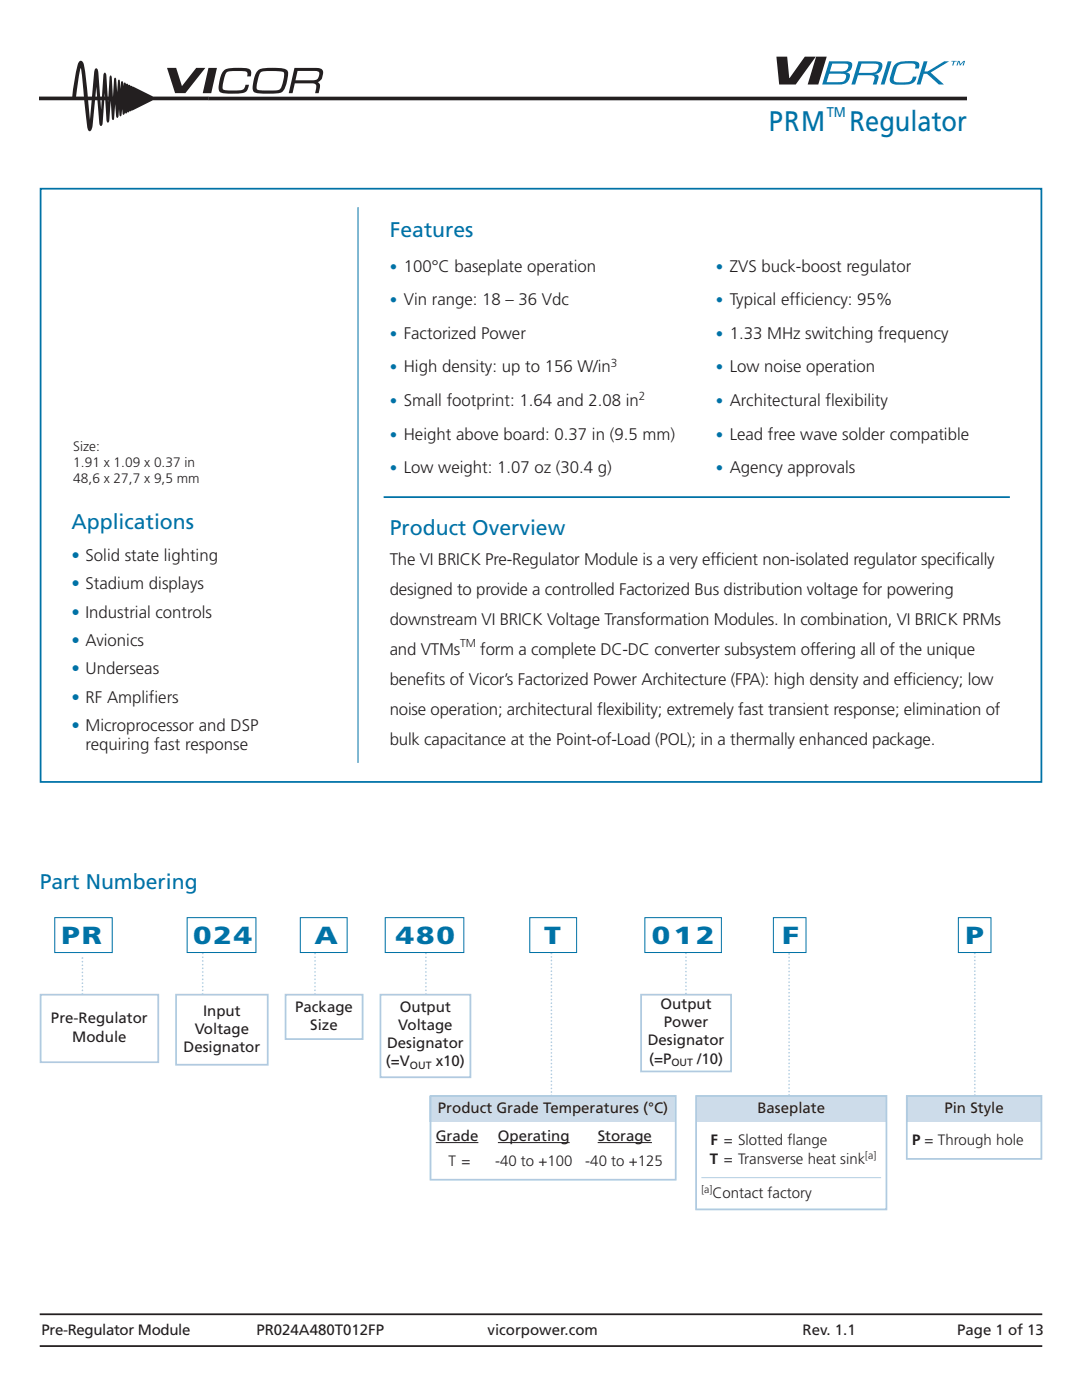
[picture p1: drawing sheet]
<svg xmlns="http://www.w3.org/2000/svg" width="216mm" height="279mm" viewBox="0 0 216 279" stroke-linecap="round" stroke-linejoin="round" font-family="sans-serif">
<defs><g id="words">
<g font-size="5.6" fill="#0072a6">
<text x="153.4" y="26.1">PRM</text>
<text x="169.5" y="26.1">Regulator</text>
</g>
<g font-size="4.9" fill="#0072a6">
<text x="12.3" y="188.4">PR</text>
<text x="38.5" y="188.4">024</text>
<text x="62.7" y="188.4">A</text>
<text x="79" y="188.4">480</text>
<text x="108.6" y="188.4">T</text>
<text x="130.1" y="188.4">012</text>
<text x="156.1" y="188.4">F</text>
<text x="192.7" y="188.4">P</text>
</g>
<g font-size="4.2" fill="#0072a6">
<text x="77.8" y="47.2">Features</text>
<text x="14.3" y="105.6">Applications</text>
<text x="77.8" y="106.7">Product Overview</text>
<text x="7.9" y="177.5">Part Numbering</text>
</g>
<g font-size="3.4" fill="#0072a6">
<text x="14.3" y="112">• Solid state lighting</text>
<text x="14.3" y="117.6">• Stadium displays</text>
<text x="14.3" y="123.3">• Industrial controls</text>
<text x="14.3" y="128.9">• Avionics</text>
<text x="14.3" y="134.6">• Underseas</text>
<text x="14.3" y="140.2">• RF Amplifiers</text>
<text x="14.3" y="145.9">• Microprocessor and DSP</text>
</g>
<g font-size="3.4" fill="#231f20">
<text x="77.8" y="112.7">The VI BRICK Pre-Regulator Module is a very efficient non-isolated regulator specifically</text>
<text x="77.8" y="118.7">designed to provide a controlled Factorized Bus distribution voltage for powering</text>
<text x="77.8" y="124.7">downstream VI BRICK Voltage Transformation Modules. In combination, VI BRICK PRMs</text>
<text x="77.8" y="130.7">and VTMs</text>
<text x="95.8" y="130.7">form a complete DC-DC converter subsystem offering all of the unique</text>
<text x="77.8" y="136.7">benefits of Vicor’s Factorized Power Architecture (FPA): high density and efficiency; low</text>
<text x="77.8" y="142.7">noise operation; architectural flexibility; extremely fast transient response; elimination of</text>
<text x="17.1" y="149.7">requiring fast response</text>
<text x="77.8" y="148.7">bulk capacitance at the Point-of-Load (POL); in a thermally enhanced package.</text>
</g>
<g font-size="3" fill="#0072a6">
<text x="77.8" y="54.2">• 100°C baseplate operation</text>
<text x="142.8" y="54.2">• ZVS buck-boost regulator</text>
<text x="77.8" y="60.9">• Vin range: 18 – 36 Vdc</text>
<text x="142.8" y="60.9">• Typical efficiency: 95%</text>
<text x="77.8" y="67.6">• Factorized Power</text>
<text x="142.8" y="67.6">• 1.33 MHz switching frequency</text>
<text x="77.8" y="74.3">• High density: up to 156 W/in</text>
<text x="142.8" y="74.3">• Low noise operation</text>
<text x="77.8" y="81">• Small footprint: 1.64 and 2.08 in</text>
<text x="142.8" y="81">• Architectural flexibility</text>
<text x="77.8" y="87.7">• Height above board: 0.37 in (9.5 mm)</text>
<text x="142.8" y="87.7">• Lead free wave solder compatible</text>
<text x="77.8" y="94.4">• Low weight: 1.07 oz (30.4 g)</text>
<text x="142.8" y="94.4">• Agency approvals</text>
</g>
<g font-size="3" fill="#231f20">
<text x="40.5" y="202.7">Input</text>
<text x="58.9" y="202">Package</text>
<text x="79.8" y="202">Output</text>
<text x="131.8" y="201.5">Output</text>
<text x="10.2" y="204.3">Pre-Regulator</text>
<text x="14.4" y="207.9">Module</text>
<text x="36.6" y="209.9">Designator</text>
<text x="38.9" y="206.3">Voltage</text>
<text x="61.9" y="205.5">Size</text>
<text x="77.2" y="209.2">Designator</text>
<text x="79.5" y="205.6">Voltage</text>
<text x="129.2" y="208.6">Designator</text>
<text x="132.5" y="205">Power</text>
<text x="77" y="212.8">(=V</text>
<text x="86.9" y="212.8">x10)</text>
<text x="129.5" y="212.2">(=P</text>
<text x="139.1" y="212.2">/10)</text>
<text x="87" y="227.7">Grade</text>
<text x="87.4" y="222">Product Grade Temperatures (°C)</text>
<text x="99.3" y="227.7">Operating</text>
<text x="119.3" y="227.7">Storage</text>
<text x="151.1" y="222">Baseplate</text>
<text x="188.5" y="222">Pin Style</text>
<text x="89.5" y="232.7">T =</text>
<text x="98.8" y="232.7">-40 to +100</text>
<text x="116.8" y="232.7">-40 to +125</text>
<text x="141.6" y="232.3">T = Transverse heat sink</text>
<text x="141.8" y="228.4">F = Slotted flange</text>
<text x="182" y="228.4">P = Through hole</text>
<text x="142.2" y="239.1">Contact factory</text>
<text x="8.3" y="266.4">Pre-Regulator Module</text>
<text x="51.2" y="266.4">PR024A480T012FP</text>
<text x="97.3" y="266.4">vicorpower.com</text>
<text x="160.1" y="266.4">Rev. 1.1</text>
<text x="191" y="266.4">Page 1 of 13</text>
</g>
<text font-size="2.8" fill="#0072a6" x="165" y="23.3">TM</text>
<g font-size="2.7" fill="#231f20">
<text x="14.6" y="89.9">Size:</text>
<text x="14.6" y="93.2">1.91 x 1.09 x 0.37 in</text>
<text x="14.6" y="96.5">48,6 x 27,7 x 9,5 mm</text>
</g>
<g font-size="2.3" fill="#231f20">
<text x="121.9" y="73.2">3</text>
<text x="127.5" y="79.9">2</text>
<text x="91.8" y="129.2">TM</text>
</g>
<g font-size="2.1" fill="#231f20">
<text x="81.8" y="213.3">OUT</text>
<text x="134" y="212.7">OUT</text>
<text x="172.7" y="231.4">[a]</text>
<text x="140" y="238.1">[a]</text>
</g>
</g></defs>
<path d="M16.5 191.2v6.8" fill="none" stroke="#b1cae0" stroke-width=".35" stroke-dasharray="0 .7"/>
<g fill="#b1cae0">
<circle cx="16.5" cy="191.2" r=".18"/>
<circle cx="16.5" cy="198.4" r=".18"/>
</g>
<path d="M40.5 190.3l-.1 7.7" fill="none" stroke="#b1cae0" stroke-width=".35" stroke-dasharray="0 .7"/>
<g fill="#b1cae0">
<circle cx="40.5" cy="190.3" r=".18"/>
<circle cx="40.4" cy="198.4" r=".18"/>
</g>
<path d="M62.9 190.3v7.7" fill="none" stroke="#b1cae0" stroke-width=".35" stroke-dasharray="0 .7"/>
<g fill="#b1cae0">
<circle cx="62.9" cy="190.3" r=".18"/>
<circle cx="62.9" cy="198.4" r=".18"/>
</g>
<path d="M85 190.3v7.7" fill="none" stroke="#b1cae0" stroke-width=".35" stroke-dasharray="0 .7"/>
<g fill="#b1cae0">
<circle cx="85" cy="190.3" r=".18"/>
<circle cx="85" cy="198.4" r=".18"/>
</g>
<path d="M110 190.3v28" fill="none" stroke="#b1cae0" stroke-width=".35" stroke-dasharray="0 .7"/>
<g fill="#b1cae0">
<circle cx="110" cy="190.3" r=".18"/>
<circle cx="110" cy="218.6" r=".18"/>
</g>
<path d="M136.9 190.3v7.6" fill="none" stroke="#b1cae0" stroke-width=".35" stroke-dasharray="0 .7"/>
<g fill="#b1cae0">
<circle cx="136.9" cy="190.3" r=".18"/>
<circle cx="136.9" cy="198.3" r=".18"/>
</g>
<path d="M194.5 190.3v27.9" fill="none" stroke="#b1cae0" stroke-width=".35" stroke-dasharray="0 .7"/>
<g fill="#b1cae0">
<circle cx="194.5" cy="190.3" r=".18"/>
<circle cx="194.5" cy="218.5" r=".18"/>
</g>
<path d="M157.5 190.4v27.8" fill="none" stroke="#b1cae0" stroke-width=".35" stroke-dasharray="0 .7"/>
<g fill="#b1cae0">
<circle cx="157.5" cy="190.4" r=".18"/>
<circle cx="157.5" cy="218.5" r=".18"/>
</g>
<g fill="#231f20">
<path d="M33.3 13.5l1.6 5.1h2.1l4-5.1h-1.8l-2.9 3.7-1.2-3.7zM20.9 18.5v.8zM20 20h.3l-.1 1.9zM19.2 17.3l.2 2h-.4zM17.6 20h.7l-.4 3.9zM7.9 19.3v.7h8.9l.2 1.6a17.1 17.1 0 0 0 .7 4.5l.2 .1a1.15 1.15 0 0 0 .6-1.1l.5-5.1h.4l.4 4.5 .1 .4 .2 .2 .3-.2 .1-.4 .3-4.5h.2l.3 4.2 .2 .3 .3-.3 .3-4.1 .2 3.5 .3 .4 .2-.4 .2-2.8 .2 2.4 .2 .3 .2-.3 .1-1.4 .1 1.1 .2 .3 .3-.3 .1-1.1 .1 .9 .1 .2 .3-.4 .1 .1h.3l.1-.3 .2 .1 .2-.3 .2 .1 4.5-2.2h11.1v-.7h-11l-4-2-.6-.1-.2-.3-.2 .1-.1-.3-.4 .1-.2-.3-.2 .2-.1 .5v-.7l-.2-.3-.3 .3-.1 1.3-.1-1.7-.2-.2-.2 .2-.1 2.3-.2-2.6-.2-.3-.2 .3-.3 3.5-.2-3.8-.2-.4-.2 .4-.3 3.8h-.1l-.3-4.3-.3-.5-.3 .5-.3 4.3h-.3l-.4-4.6a1.01 1.01 0 0 0-.4-1.1 1.02 1.02 0 0 0-.4 1.1l-.4 4.6h-.9l-.1-1.6a21.2 21.2 0 0 0-.9-5.4 .42 .42 0 0 0-.7 0 30.3 30.3 0 0 0-1.4 7zM21.5 20l.1 .5zM16.1 13.6l.6 5.7h-1.5l.5-4.1z"/>
<path d="M59.4 14.2h3.4a.69 .69 0 0 1 .9 .5v.4a1.06 1.06 0 0 1-1.4 .9h-3.3zM58.8 13.6l-1.2 5h.8l.4-2h3.5a.77 .77 0 0 1 .8 .4 .77 .77 0 0 1-.1 .9l-.1 .7h.7l.3-1.3a.77 .77 0 0 0-.5-.9 1.76 1.76 0 0 0 .7-2.7l-.8-.1zM51.4 14.1a6.1 6.1 0 0 0-.9 4 2.44 2.44 0 0 0 2.3 .6h1.9a2.03 2.03 0 0 0 2.5-2.1l.3-1.5a1.08 1.08 0 0 0-1.2-1.5 11.4 11.4 0 0 0-4.6 .3zM44.6 14.1a6.1 6.1 0 0 0-.9 4 2.9 2.9 0 0 0 2.6 .6h1.5a1.67 1.67 0 0 0 1.9-1.8h-.7a1.25 1.25 0 0 1-1.7 1.2l-2-.1-.8-.2a4.9 4.9 0 0 1 .8-3.4 9.6 9.6 0 0 1 3.9 0l.2 .2-.1 .6h.7l.1-.1a1.04 1.04 0 0 0-1.1-1.5h-2.7a2.32 2.32 0 0 0-1.7 .5zM41.6 13.6l-1.1 5h1.6l1.2-5zM41.6 19.3v.7h151.4v-.7zM52.1 14.4a11.3 11.3 0 0 1 4.5 0 5.8 5.8 0 0 1-.7 3.3l-.5 .3-.8 .1-2.5-.1-.8-.2a4.9 4.9 0 0 1 .8-3.4z"/>
</g>
<g fill="#cddcea">
<path d="M85.7 218.7h49.2v5.1h-49.2z"/>
<path d="M139 218.7h37.9v5.1h-37.9z"/>
</g>
<path d="M75.9 198.5h18v16.5h-18zM127.9 198.5h18v15.3h-18zM85.9 218.7h48.9v16.7h-48.9zM138.9 218.7h38v22.7h-38z" fill="none" stroke="#b1cae0" stroke-width=".35"/>
<path d="M87 228h8.5M99.3 228h14.4M119.3 228h10.8" fill="none" stroke="#231f20" stroke-width=".2"/>
<path d="M140 235h35.8" fill="none" stroke="#b1cae0" stroke-width=".2"/>
<path d="M8.1 37.7h199.7v118.4h-199.7zM76.5 99.2h125" fill="none" stroke="#0072a6" stroke-width=".35"/>
<path d="M71.4 41.4v110.8" fill="none" stroke="#0072a6" stroke-width=".2"/>
<path d="M7.9 173.6h99.1v5.4h-99.1z" fill="#fff"/>
<path d="M8.1 198.5h23.5v13.5h-23.5zM35.1 198.5h18.3v14h-18.3zM57 198.5h15.4v8.9h-15.4z" fill="none" stroke="#b1cae0" stroke-width=".35"/>
<path d="M181 218.7h26.6v5.1h-26.6z" fill="#cddcea"/>
<path d="M180.9 218.7h26.9v12.6h-26.9z" fill="none" stroke="#b1cae0" stroke-width=".35"/>
<path d="M10.9 183.1h11.5v7h-11.5zM37.3 183.1h13.8v7h-13.8zM59.9 183.1h9.4v7h-9.4zM76.9 183.1h15.7v7h-15.7zM105.7 183.1h9.4v7h-9.4zM128.7 183.1h15.2v7h-15.2zM154.3 183.1h6.5v7h-6.5zM191.2 183.1h6.5v7h-6.5z" fill="none" stroke="#0072a6" stroke-width=".2"/>
<g fill="#221e1f">
<path d="M154.9 11.3h2.2l.4 4.3 3.1-4.3h2.2l-4 5.6h-3.3z"/>
<path d="M162.8 11.3h2.2l-1.7 5.6h-2.1z"/>
</g>
<g fill="#057bb3">
<path d="M177.1 12.2h.8l-1.4 4.7h-.8z"/>
<path d="M178.7 12.8a5.9 5.9 0 0 1 4.6-.3 1.19 1.19 0 0 1 0 1.2h-.7l.1-.7a4.1 4.1 0 0 0-3.1-.2l-.3 .2a6.6 6.6 0 0 0-1 3.1l.5 .3h1.4a1.53 1.53 0 0 0 1.9-.7l.1-.4h.7a1.85 1.85 0 0 1-2.1 1.6h-.7a2.49 2.49 0 0 1-2.5-.7 5.2 5.2 0 0 1 .8-3z"/>
<path d="M184.3 12.2h.8l-.6 2.1h.6l3.3-2.1h1l-3.7 2.3 2.7 2.4h-1.1l-2.3-2.2h-.7l-.6 2.2h-.8z"/>
<path d="M166.1 12.7l-.5 1.6h2.2a1.1 1.1 0 0 0 1.1-.3 1.1 1.1 0 0 0 .2-1.2zM165.5 14.7l-.6 1.7h2.4a1.12 1.12 0 0 0 1.2-.3 1.12 1.12 0 0 0 .2-1.2l-.8-.2zM165.5 12.2h3.3l1 .2a1.33 1.33 0 0 1-1 2l.5 .1a1.17 1.17 0 0 1-.3 1.9l-.8 .4-4.2 .1z"/>
<path d="M171.9 12.7l-.6 1.8h2.3a1.36 1.36 0 0 0 1.7-1.5l-.5-.3zM171.3 12.2h3a1.36 1.36 0 0 1 1.8 .9 1.62 1.62 0 0 1-1.6 1.7l.4 .1 .4 .4-.4 1.6h-.7l.3-1.6-.4-.3h-.5h-2.4l-.6 1.9h-.7z"/>
<path d="M191.1 12.2h.4l.2 .6 .5-.6h.4l-.3 .9h-.2l.2-.8-.7 .8h-.1l-.2-.8-.2 .8h-.2zM189.9 12.2h1v.1h-.4l-.3 .8h-.2l.2-.8h-.4z"/>
</g>
<path d="M7.9 268.6h200.1M7.9 262.3h200.1" fill="none" stroke="#231f20" stroke-width=".35"/>
<use href="#words"/>
</svg>
